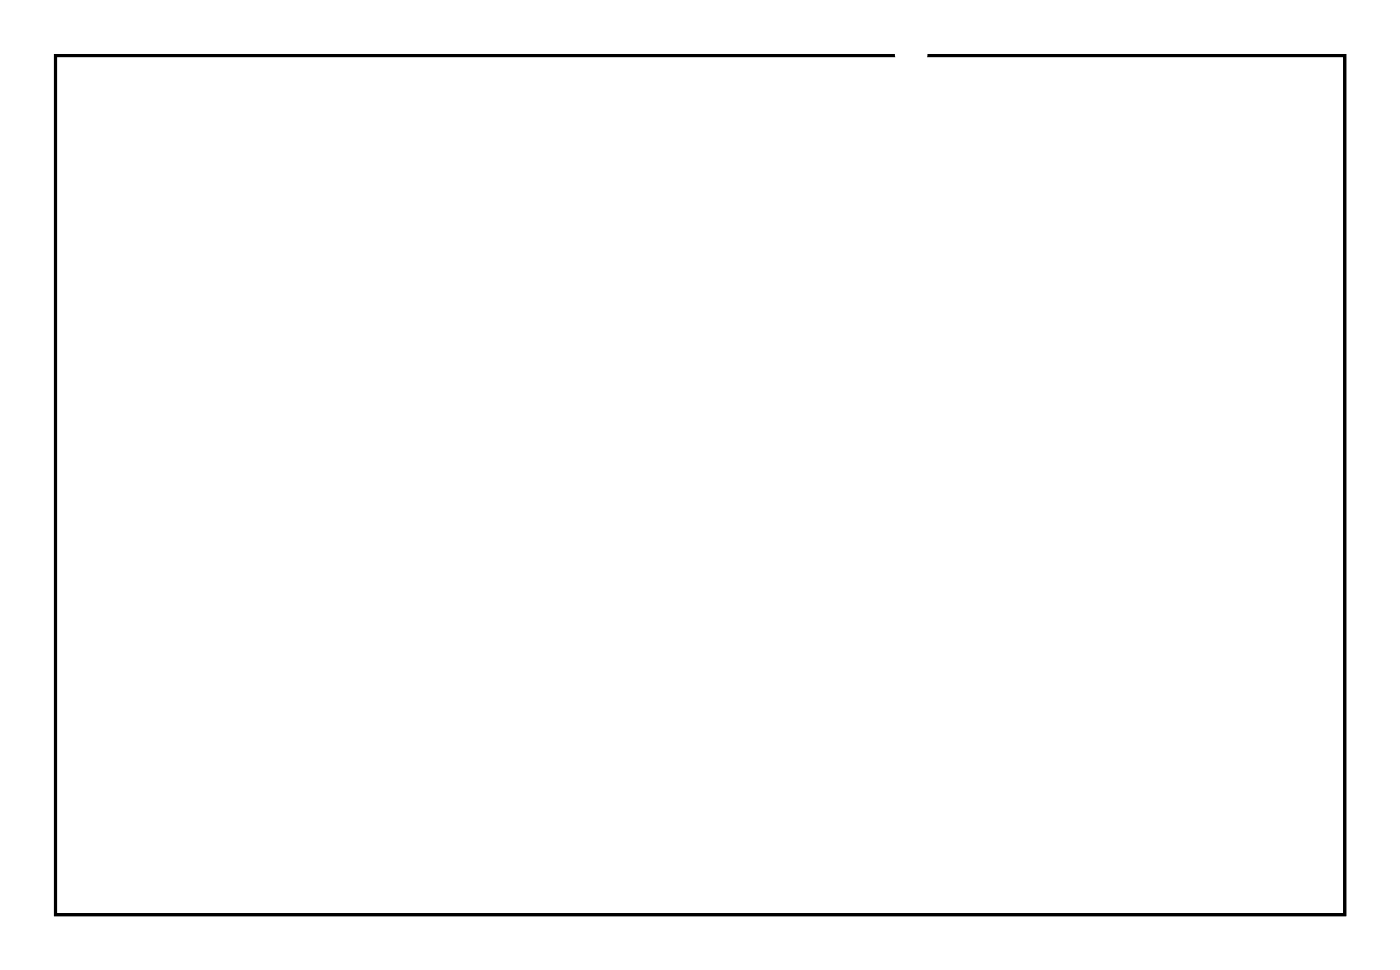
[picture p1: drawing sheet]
<svg xmlns="http://www.w3.org/2000/svg" width="92mm" height="63mm" viewBox="0 0 92 63" stroke-linecap="round" stroke-linejoin="round" font-family="sans-serif">
<path d="M3.6 3.6h84.5v56.3h-84.5z" fill="none" stroke="#000" stroke-width=".2"/>
<path d="M3.6 3.6v56.3h84.5v-56.3zM3.6 3.6h84.5v56.3h-84.5z" fill="#000"/>
<circle cx="59.7" cy="16.2" r=".72" fill="#fff"/>
<circle cx="59.7" cy="16.2" r=".72" fill="none" stroke="#fff" stroke-width=".69" stroke-linecap="butt"/>
<circle cx="62.2" cy="16.2" r=".72" fill="#fff"/>
<circle cx="62.2" cy="16.2" r=".72" fill="none" stroke="#fff" stroke-width=".69" stroke-linecap="butt"/>
<circle cx="64.8" cy="16.2" r=".72" fill="#fff"/>
<circle cx="64.8" cy="16.2" r=".72" fill="none" stroke="#fff" stroke-width=".69" stroke-linecap="butt"/>
<circle cx="67.3" cy="16.2" r=".72" fill="#fff"/>
<circle cx="67.3" cy="16.2" r=".72" fill="none" stroke="#fff" stroke-width=".69" stroke-linecap="butt"/>
<circle cx="69.9" cy="16.2" r=".72" fill="#fff"/>
<circle cx="69.9" cy="16.2" r=".72" fill="none" stroke="#fff" stroke-width=".69" stroke-linecap="butt"/>
<circle cx="72.4" cy="16.2" r=".72" fill="#fff"/>
<circle cx="72.4" cy="16.2" r=".72" fill="none" stroke="#fff" stroke-width=".69" stroke-linecap="butt"/>
<circle cx="61.3" cy="30.1" r=".72" fill="#fff"/>
<circle cx="61.3" cy="30.1" r=".72" fill="none" stroke="#fff" stroke-width=".69" stroke-linecap="butt"/>
<circle cx="61.3" cy="27.5" r=".72" fill="#fff"/>
<circle cx="61.3" cy="27.5" r=".72" fill="none" stroke="#fff" stroke-width=".69" stroke-linecap="butt"/>
<circle cx="61.3" cy="40.5" r=".72" fill="#fff"/>
<circle cx="61.3" cy="40.5" r=".72" fill="none" stroke="#fff" stroke-width=".69" stroke-linecap="butt"/>
<circle cx="61.3" cy="38" r=".72" fill="#fff"/>
<circle cx="61.3" cy="38" r=".72" fill="none" stroke="#fff" stroke-width=".69" stroke-linecap="butt"/>
<circle cx="58.4" cy="18.8" r=".72" fill="#fff"/>
<circle cx="58.4" cy="18.8" r=".72" fill="none" stroke="#fff" stroke-width=".69" stroke-linecap="butt"/>
<circle cx="58.4" cy="21.3" r=".72" fill="#fff"/>
<circle cx="58.4" cy="21.3" r=".72" fill="none" stroke="#fff" stroke-width=".69" stroke-linecap="butt"/>
<circle cx="58.4" cy="23.9" r=".72" fill="#fff"/>
<circle cx="58.4" cy="23.9" r=".72" fill="none" stroke="#fff" stroke-width=".69" stroke-linecap="butt"/>
<circle cx="58.4" cy="26.4" r=".72" fill="#fff"/>
<circle cx="58.4" cy="26.4" r=".72" fill="none" stroke="#fff" stroke-width=".69" stroke-linecap="butt"/>
<circle cx="58.4" cy="28.9" r=".72" fill="#fff"/>
<circle cx="58.4" cy="28.9" r=".72" fill="none" stroke="#fff" stroke-width=".69" stroke-linecap="butt"/>
<circle cx="58.4" cy="31.5" r=".72" fill="#fff"/>
<circle cx="58.4" cy="31.5" r=".72" fill="none" stroke="#fff" stroke-width=".69" stroke-linecap="butt"/>
<circle cx="58.4" cy="34" r=".72" fill="#fff"/>
<circle cx="58.4" cy="34" r=".72" fill="none" stroke="#fff" stroke-width=".69" stroke-linecap="butt"/>
<circle cx="58.4" cy="36.6" r=".72" fill="#fff"/>
<circle cx="58.4" cy="36.6" r=".72" fill="none" stroke="#fff" stroke-width=".69" stroke-linecap="butt"/>
<circle cx="58.4" cy="39.1" r=".72" fill="#fff"/>
<circle cx="58.4" cy="39.1" r=".72" fill="none" stroke="#fff" stroke-width=".69" stroke-linecap="butt"/>
<circle cx="58.4" cy="41.6" r=".72" fill="#fff"/>
<circle cx="58.4" cy="41.6" r=".72" fill="none" stroke="#fff" stroke-width=".69" stroke-linecap="butt"/>
<circle cx="58.4" cy="44.2" r=".72" fill="#fff"/>
<circle cx="58.4" cy="44.2" r=".72" fill="none" stroke="#fff" stroke-width=".69" stroke-linecap="butt"/>
<circle cx="58.4" cy="46.7" r=".72" fill="#fff"/>
<circle cx="58.4" cy="46.7" r=".72" fill="none" stroke="#fff" stroke-width=".69" stroke-linecap="butt"/>
<circle cx="73.7" cy="46.7" r=".72" fill="#fff"/>
<circle cx="73.7" cy="46.7" r=".72" fill="none" stroke="#fff" stroke-width=".69" stroke-linecap="butt"/>
<circle cx="73.7" cy="44.2" r=".72" fill="#fff"/>
<circle cx="73.7" cy="44.2" r=".72" fill="none" stroke="#fff" stroke-width=".69" stroke-linecap="butt"/>
<circle cx="73.7" cy="41.6" r=".72" fill="#fff"/>
<circle cx="73.7" cy="41.6" r=".72" fill="none" stroke="#fff" stroke-width=".69" stroke-linecap="butt"/>
<circle cx="73.7" cy="39.1" r=".72" fill="#fff"/>
<circle cx="73.7" cy="39.1" r=".72" fill="none" stroke="#fff" stroke-width=".69" stroke-linecap="butt"/>
<circle cx="73.7" cy="36.6" r=".72" fill="#fff"/>
<circle cx="73.7" cy="36.6" r=".72" fill="none" stroke="#fff" stroke-width=".69" stroke-linecap="butt"/>
<circle cx="73.7" cy="34" r=".72" fill="#fff"/>
<circle cx="73.7" cy="34" r=".72" fill="none" stroke="#fff" stroke-width=".69" stroke-linecap="butt"/>
<circle cx="73.7" cy="31.5" r=".72" fill="#fff"/>
<circle cx="73.7" cy="31.5" r=".72" fill="none" stroke="#fff" stroke-width=".69" stroke-linecap="butt"/>
<circle cx="73.7" cy="28.9" r=".72" fill="#fff"/>
<circle cx="73.7" cy="28.9" r=".72" fill="none" stroke="#fff" stroke-width=".69" stroke-linecap="butt"/>
<circle cx="73.7" cy="26.4" r=".72" fill="#fff"/>
<circle cx="73.7" cy="26.4" r=".72" fill="none" stroke="#fff" stroke-width=".69" stroke-linecap="butt"/>
<circle cx="73.7" cy="23.9" r=".72" fill="#fff"/>
<circle cx="73.7" cy="23.9" r=".72" fill="none" stroke="#fff" stroke-width=".69" stroke-linecap="butt"/>
<circle cx="73.7" cy="21.3" r=".72" fill="#fff"/>
<circle cx="73.7" cy="21.3" r=".72" fill="none" stroke="#fff" stroke-width=".69" stroke-linecap="butt"/>
<circle cx="73.7" cy="18.8" r=".72" fill="#fff"/>
<circle cx="73.7" cy="18.8" r=".72" fill="none" stroke="#fff" stroke-width=".69" stroke-linecap="butt"/>
<circle cx="80" cy="46.7" r=".7" fill="#fff"/>
<circle cx="80" cy="46.7" r=".7" fill="none" stroke="#fff" stroke-width=".76" stroke-linecap="butt"/>
<circle cx="86.5" cy="46.7" r=".7" fill="#fff"/>
<circle cx="86.5" cy="46.7" r=".7" fill="none" stroke="#fff" stroke-width=".76" stroke-linecap="butt"/>
<circle cx="80" cy="42.2" r=".7" fill="#fff"/>
<circle cx="80" cy="42.2" r=".7" fill="none" stroke="#fff" stroke-width=".76" stroke-linecap="butt"/>
<circle cx="86.5" cy="42.2" r=".7" fill="#fff"/>
<circle cx="86.5" cy="42.2" r=".7" fill="none" stroke="#fff" stroke-width=".76" stroke-linecap="butt"/>
<circle cx="59.4" cy="1" r=".72" fill="#fff"/>
<circle cx="59.4" cy="1" r=".72" fill="none" stroke="#fff" stroke-width=".69" stroke-linecap="butt"/>
<path d="M58.5 .1v1.8h1.9v-1.8zM58.9 1a.55 .55 0 0 1 1.1 0 .55 .55 0 0 1-1.1 0z" fill="#fff"/>
<g fill="none" stroke="#fff" stroke-width=".25">
<path d="M58.5 .1h1.9v1.8h-1.9z"/>
<circle cx="59.4" cy="1" r=".51"/>
</g>
<circle cx="59.7" cy="3.5" r=".72" fill="#fff"/>
<circle cx="59.7" cy="3.5" r=".72" fill="none" stroke="#fff" stroke-width=".69" stroke-linecap="butt"/>
<circle cx="59.4" cy="6.1" r=".72" fill="#fff"/>
<circle cx="59.4" cy="6.1" r=".72" fill="none" stroke="#fff" stroke-width=".69" stroke-linecap="butt"/>
<circle cx="59.7" cy="8.6" r=".72" fill="#fff"/>
<circle cx="59.7" cy="8.6" r=".72" fill="none" stroke="#fff" stroke-width=".69" stroke-linecap="butt"/>
<circle cx="44.2" cy="39.1" r=".72" fill="#fff"/>
<circle cx="44.2" cy="39.1" r=".72" fill="none" stroke="#fff" stroke-width=".69" stroke-linecap="butt"/>
<path d="M43.3 38.2v1.8h1.8v-1.8zM43.7 39.1a.51 .51 0 0 1 1 0 .51 .51 0 0 1-1 0z" fill="#fff"/>
<g fill="none" stroke="#fff" stroke-width=".25">
<path d="M43.3 38.2h1.8v1.8h-1.8z"/>
<circle cx="44.2" cy="39.1" r=".51"/>
</g>
<circle cx="44.5" cy="41.6" r=".72" fill="#fff"/>
<circle cx="44.5" cy="41.6" r=".72" fill="none" stroke="#fff" stroke-width=".69" stroke-linecap="butt"/>
<circle cx="44.2" cy="44.2" r=".72" fill="#fff"/>
<circle cx="44.2" cy="44.2" r=".72" fill="none" stroke="#fff" stroke-width=".69" stroke-linecap="butt"/>
<circle cx="44.5" cy="46.7" r=".72" fill="#fff"/>
<circle cx="44.5" cy="46.7" r=".72" fill="none" stroke="#fff" stroke-width=".69" stroke-linecap="butt"/>
<path d="M51.4 15.5h1.4v1.4h-1.4z" fill="#fff"/>
<path d="M51.4 15.5h1.4v1.4h-1.4z" fill="none" stroke="#fff" stroke-width=".25"/>
<circle cx="52.1" cy="16.2" r=".7" fill="#fff"/>
<circle cx="52.1" cy="16.2" r=".7" fill="none" stroke="#fff" stroke-width=".61" stroke-linecap="butt"/>
<circle cx="52.1" cy="18.8" r=".7" fill="#fff"/>
<circle cx="52.1" cy="18.8" r=".7" fill="none" stroke="#fff" stroke-width=".61" stroke-linecap="butt"/>
<circle cx="52.1" cy="21.3" r=".7" fill="#fff"/>
<circle cx="52.1" cy="21.3" r=".7" fill="none" stroke="#fff" stroke-width=".61" stroke-linecap="butt"/>
<circle cx="52.1" cy="23.9" r=".7" fill="#fff"/>
<circle cx="52.1" cy="23.9" r=".7" fill="none" stroke="#fff" stroke-width=".61" stroke-linecap="butt"/>
<circle cx="52.1" cy="26.4" r=".7" fill="#fff"/>
<circle cx="52.1" cy="26.4" r=".7" fill="none" stroke="#fff" stroke-width=".61" stroke-linecap="butt"/>
<circle cx="52.1" cy="28.9" r=".7" fill="#fff"/>
<circle cx="52.1" cy="28.9" r=".7" fill="none" stroke="#fff" stroke-width=".61" stroke-linecap="butt"/>
<circle cx="52.1" cy="31.5" r=".7" fill="#fff"/>
<circle cx="52.1" cy="31.5" r=".7" fill="none" stroke="#fff" stroke-width=".61" stroke-linecap="butt"/>
<circle cx="44.5" cy="31.5" r=".7" fill="#fff"/>
<circle cx="44.5" cy="31.5" r=".7" fill="none" stroke="#fff" stroke-width=".61" stroke-linecap="butt"/>
<circle cx="44.5" cy="28.9" r=".7" fill="#fff"/>
<circle cx="44.5" cy="28.9" r=".7" fill="none" stroke="#fff" stroke-width=".61" stroke-linecap="butt"/>
<circle cx="44.5" cy="26.4" r=".7" fill="#fff"/>
<circle cx="44.5" cy="26.4" r=".7" fill="none" stroke="#fff" stroke-width=".61" stroke-linecap="butt"/>
<circle cx="44.5" cy="23.9" r=".7" fill="#fff"/>
<circle cx="44.5" cy="23.9" r=".7" fill="none" stroke="#fff" stroke-width=".61" stroke-linecap="butt"/>
<circle cx="44.5" cy="21.3" r=".7" fill="#fff"/>
<circle cx="44.5" cy="21.3" r=".7" fill="none" stroke="#fff" stroke-width=".61" stroke-linecap="butt"/>
<circle cx="44.5" cy="18.8" r=".7" fill="#fff"/>
<circle cx="44.5" cy="18.8" r=".7" fill="none" stroke="#fff" stroke-width=".61" stroke-linecap="butt"/>
<circle cx="44.5" cy="16.2" r=".7" fill="#fff"/>
<circle cx="44.5" cy="16.2" r=".7" fill="none" stroke="#fff" stroke-width=".61" stroke-linecap="butt"/>
<circle cx="16.5" cy="34" r=".72" fill="#fff"/>
<circle cx="16.5" cy="34" r=".72" fill="none" stroke="#fff" stroke-width=".69" stroke-linecap="butt"/>
<circle cx="16.5" cy="31.5" r=".72" fill="#fff"/>
<circle cx="16.5" cy="31.5" r=".72" fill="none" stroke="#fff" stroke-width=".69" stroke-linecap="butt"/>
<circle cx="16.5" cy="28.9" r=".72" fill="#fff"/>
<circle cx="16.5" cy="28.9" r=".72" fill="none" stroke="#fff" stroke-width=".69" stroke-linecap="butt"/>
<circle cx="16.5" cy="26.4" r=".72" fill="#fff"/>
<circle cx="16.5" cy="26.4" r=".72" fill="none" stroke="#fff" stroke-width=".69" stroke-linecap="butt"/>
<circle cx="16.5" cy="23.9" r=".72" fill="#fff"/>
<circle cx="16.5" cy="23.9" r=".72" fill="none" stroke="#fff" stroke-width=".69" stroke-linecap="butt"/>
<circle cx="16.5" cy="21.3" r=".72" fill="#fff"/>
<circle cx="16.5" cy="21.3" r=".72" fill="none" stroke="#fff" stroke-width=".69" stroke-linecap="butt"/>
<circle cx="19.1" cy="35.3" r=".72" fill="#fff"/>
<circle cx="19.1" cy="35.3" r=".72" fill="none" stroke="#fff" stroke-width=".69" stroke-linecap="butt"/>
<circle cx="21.6" cy="35.3" r=".72" fill="#fff"/>
<circle cx="21.6" cy="35.3" r=".72" fill="none" stroke="#fff" stroke-width=".69" stroke-linecap="butt"/>
<circle cx="24.1" cy="35.3" r=".72" fill="#fff"/>
<circle cx="24.1" cy="35.3" r=".72" fill="none" stroke="#fff" stroke-width=".69" stroke-linecap="butt"/>
<circle cx="26.7" cy="35.3" r=".72" fill="#fff"/>
<circle cx="26.7" cy="35.3" r=".72" fill="none" stroke="#fff" stroke-width=".69" stroke-linecap="butt"/>
<circle cx="29.2" cy="35.3" r=".72" fill="#fff"/>
<circle cx="29.2" cy="35.3" r=".72" fill="none" stroke="#fff" stroke-width=".69" stroke-linecap="butt"/>
<circle cx="27.8" cy="32.4" r=".72" fill="#fff"/>
<circle cx="27.8" cy="32.4" r=".72" fill="none" stroke="#fff" stroke-width=".69" stroke-linecap="butt"/>
<circle cx="30.4" cy="32.4" r=".72" fill="#fff"/>
<circle cx="30.4" cy="32.4" r=".72" fill="none" stroke="#fff" stroke-width=".69" stroke-linecap="butt"/>
<circle cx="31.8" cy="35.3" r=".72" fill="#fff"/>
<circle cx="31.8" cy="35.3" r=".72" fill="none" stroke="#fff" stroke-width=".69" stroke-linecap="butt"/>
<circle cx="34.3" cy="35.3" r=".72" fill="#fff"/>
<circle cx="34.3" cy="35.3" r=".72" fill="none" stroke="#fff" stroke-width=".69" stroke-linecap="butt"/>
<circle cx="36.8" cy="35.3" r=".72" fill="#fff"/>
<circle cx="36.8" cy="35.3" r=".72" fill="none" stroke="#fff" stroke-width=".69" stroke-linecap="butt"/>
<circle cx="39.4" cy="35.3" r=".72" fill="#fff"/>
<circle cx="39.4" cy="35.3" r=".72" fill="none" stroke="#fff" stroke-width=".69" stroke-linecap="butt"/>
<circle cx="41.9" cy="35.3" r=".72" fill="#fff"/>
<circle cx="41.9" cy="35.3" r=".72" fill="none" stroke="#fff" stroke-width=".69" stroke-linecap="butt"/>
<circle cx="44.5" cy="35.3" r=".72" fill="#fff"/>
<circle cx="44.5" cy="35.3" r=".72" fill="none" stroke="#fff" stroke-width=".69" stroke-linecap="butt"/>
<circle cx="47" cy="35.3" r=".72" fill="#fff"/>
<circle cx="47" cy="35.3" r=".72" fill="none" stroke="#fff" stroke-width=".69" stroke-linecap="butt"/>
<circle cx="47" cy="20" r=".72" fill="#fff"/>
<circle cx="47" cy="20" r=".72" fill="none" stroke="#fff" stroke-width=".69" stroke-linecap="butt"/>
<circle cx="44.5" cy="20" r=".72" fill="#fff"/>
<circle cx="44.5" cy="20" r=".72" fill="none" stroke="#fff" stroke-width=".69" stroke-linecap="butt"/>
<circle cx="41.9" cy="20" r=".72" fill="#fff"/>
<circle cx="41.9" cy="20" r=".72" fill="none" stroke="#fff" stroke-width=".69" stroke-linecap="butt"/>
<circle cx="39.4" cy="20" r=".72" fill="#fff"/>
<circle cx="39.4" cy="20" r=".72" fill="none" stroke="#fff" stroke-width=".69" stroke-linecap="butt"/>
<circle cx="36.8" cy="20" r=".72" fill="#fff"/>
<circle cx="36.8" cy="20" r=".72" fill="none" stroke="#fff" stroke-width=".69" stroke-linecap="butt"/>
<circle cx="34.3" cy="20" r=".72" fill="#fff"/>
<circle cx="34.3" cy="20" r=".72" fill="none" stroke="#fff" stroke-width=".69" stroke-linecap="butt"/>
<circle cx="31.8" cy="20" r=".72" fill="#fff"/>
<circle cx="31.8" cy="20" r=".72" fill="none" stroke="#fff" stroke-width=".69" stroke-linecap="butt"/>
<circle cx="29.2" cy="20" r=".72" fill="#fff"/>
<circle cx="29.2" cy="20" r=".72" fill="none" stroke="#fff" stroke-width=".69" stroke-linecap="butt"/>
<circle cx="26.7" cy="20" r=".72" fill="#fff"/>
<circle cx="26.7" cy="20" r=".72" fill="none" stroke="#fff" stroke-width=".69" stroke-linecap="butt"/>
<circle cx="24.1" cy="20" r=".72" fill="#fff"/>
<circle cx="24.1" cy="20" r=".72" fill="none" stroke="#fff" stroke-width=".69" stroke-linecap="butt"/>
<circle cx="21.6" cy="20" r=".72" fill="#fff"/>
<circle cx="21.6" cy="20" r=".72" fill="none" stroke="#fff" stroke-width=".69" stroke-linecap="butt"/>
<circle cx="19.1" cy="20" r=".72" fill="#fff"/>
<circle cx="19.1" cy="20" r=".72" fill="none" stroke="#fff" stroke-width=".69" stroke-linecap="butt"/>
</svg>
